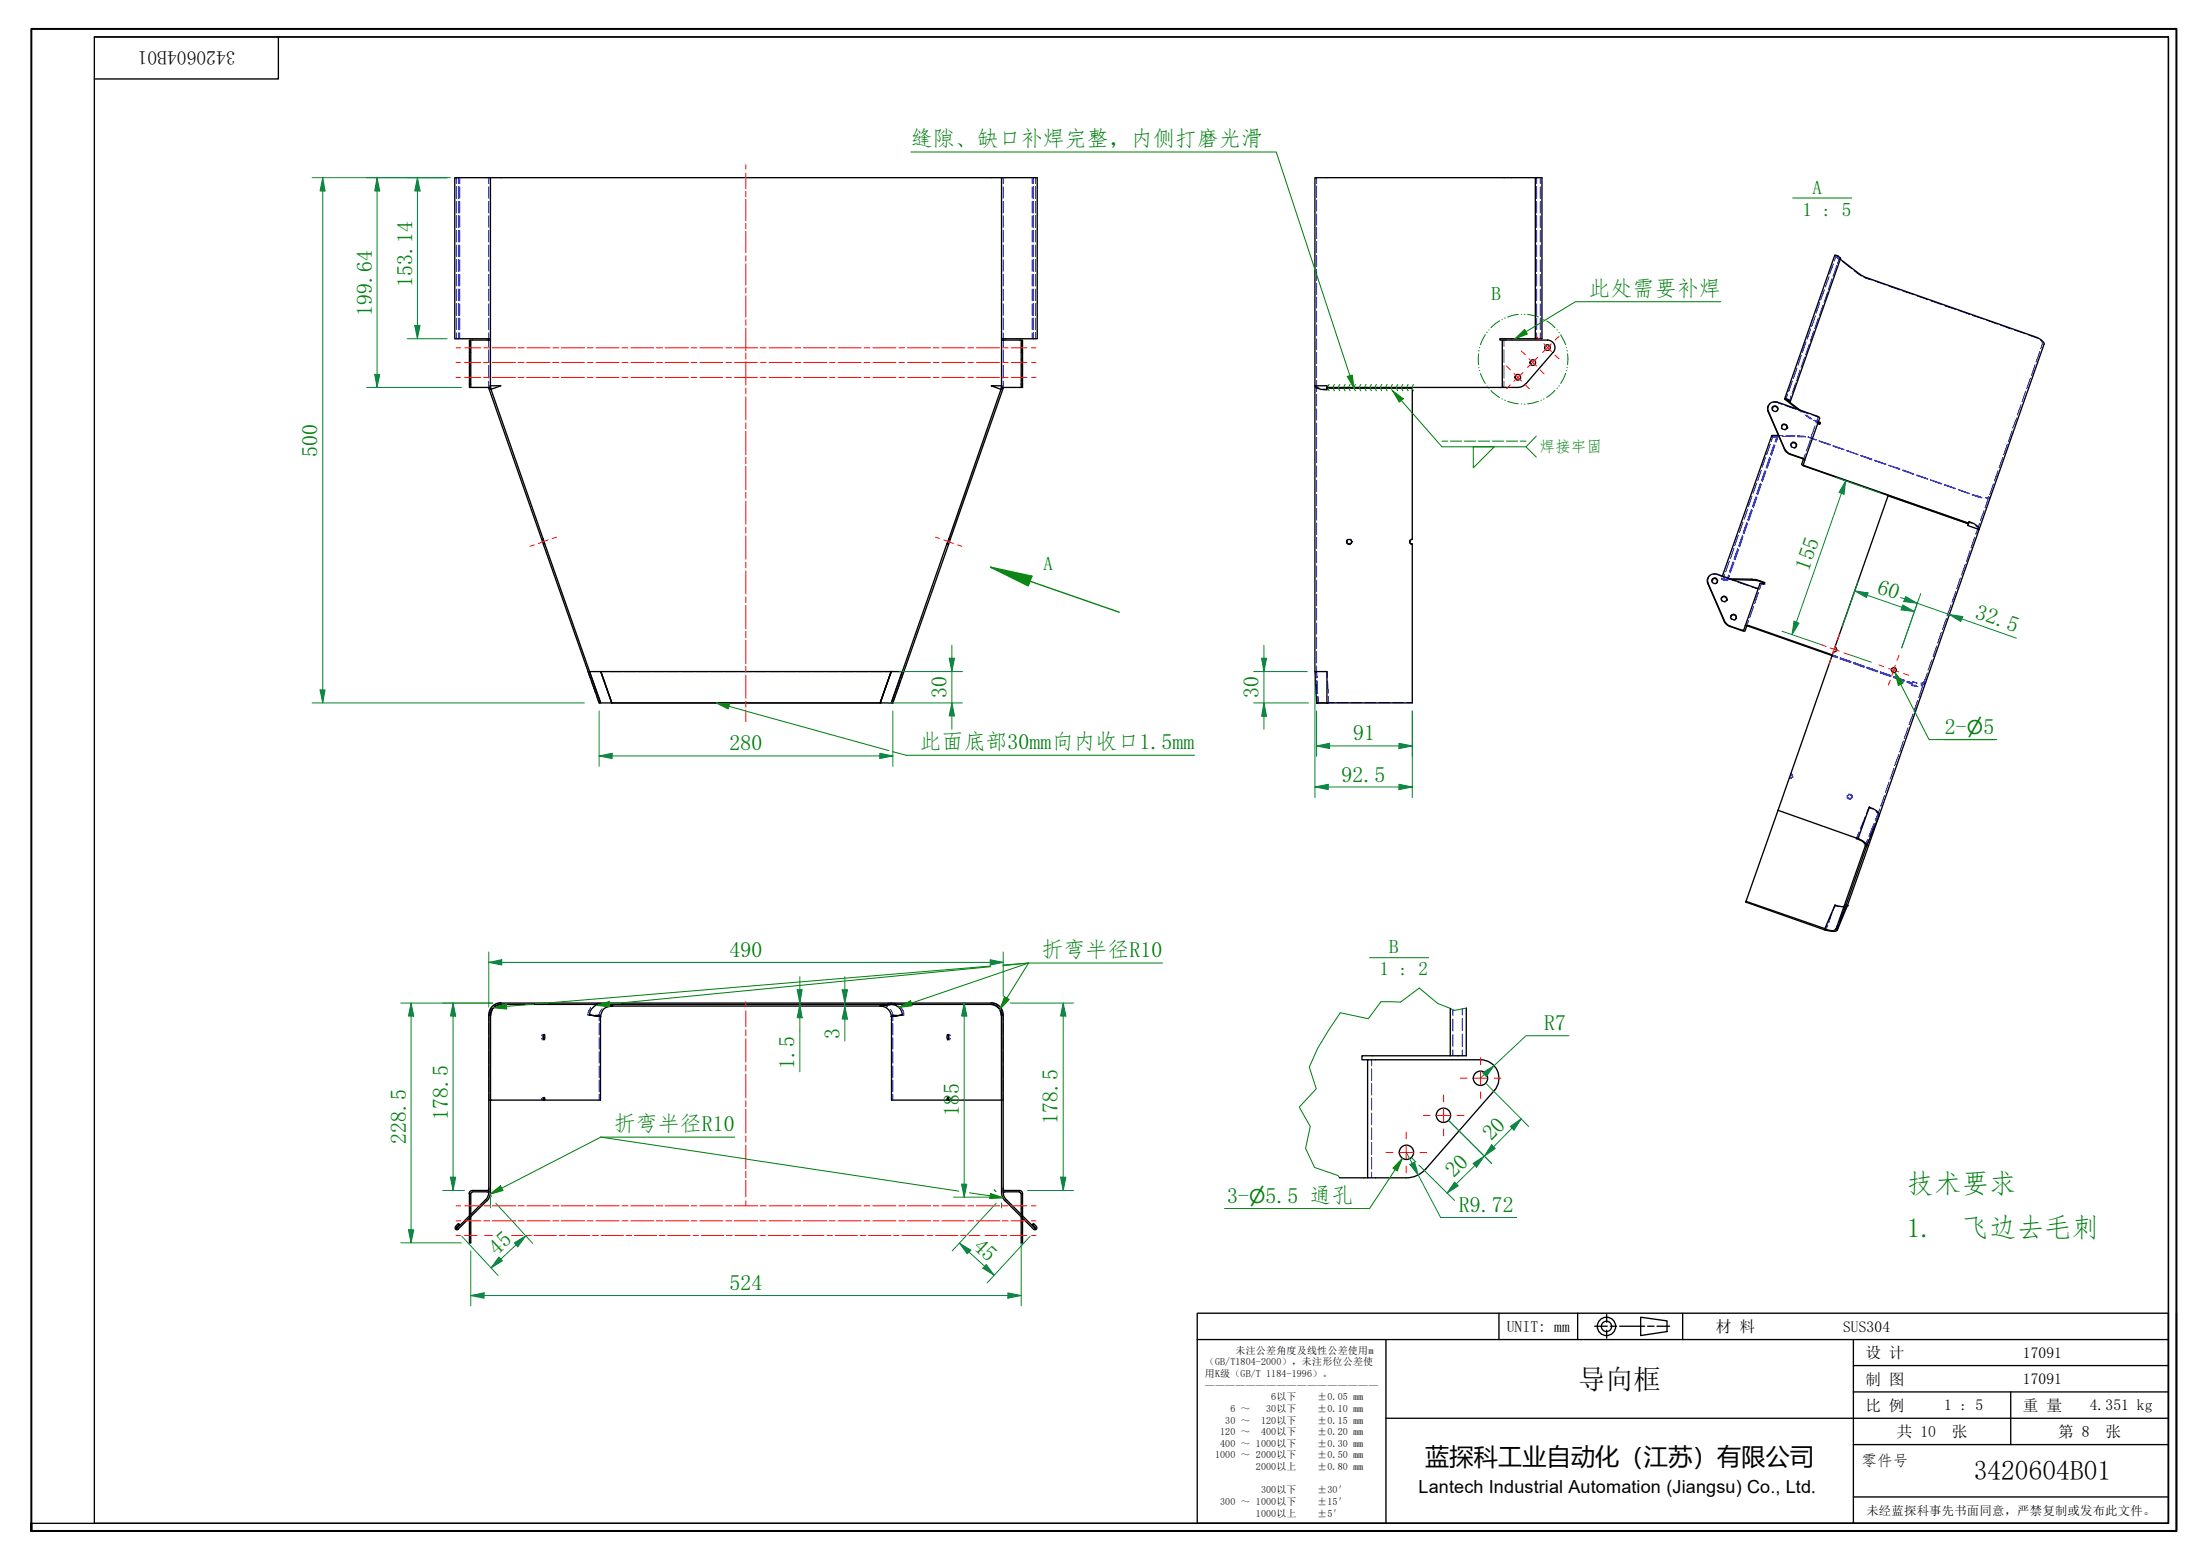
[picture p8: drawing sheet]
<svg xmlns="http://www.w3.org/2000/svg" width="420mm" height="297mm" viewBox="0 0 420 297" stroke-linecap="round" stroke-linejoin="round" font-family="sans-serif">
<defs><g id="words">
<g font-size="5.2" fill="#008000">
<text x="363.2" y="227.2">技术要求</text>
<text x="363.2" y="235.6">1.</text>
<text x="373.6" y="235.6">飞边去毛刺</text>
</g>
<g font-size="5.2">
<text x="300.6" y="264.4">导向框</text>
<text x="375.9" y="281.9">3420604B01</text>
</g>
<text font-size="4.6" x="271.5" y="279">蓝探科工业自动化（江苏）有限公司</text>
<g font-size="4.2" fill="#008000">
<text x="173.5" y="27.8">缝隙、缺口补焊完整，内侧打磨光滑</text>
<text x="78.5" y="54.7" transform="rotate(-90 78.5 54.7)">153.14</text>
<text x="302.6" y="56.3">此处需要补焊</text>
<text x="70.8" y="60.1" transform="rotate(-90 70.8 60.1)">199.64</text>
<text x="60.4" y="87" transform="rotate(-90 60.4 87)">500</text>
<text x="344.4" y="108.8" transform="rotate(-71 344.4 108.8)">155</text>
<text x="357.3" y="112.8" transform="rotate(19 357.3 112.8)">60</text>
<text x="376" y="117.6" transform="rotate(19 376 117.6)">32.5</text>
<text x="180.3" y="133" transform="rotate(-90 180.3 133)">30</text>
<text x="239.7" y="133" transform="rotate(-90 239.7 133)">30</text>
<text x="138.9" y="142.9">280</text>
<text x="175.1" y="142.7">此面底部30mm向内收口1.5mm</text>
<text x="257.7" y="141">91</text>
<text x="370.4" y="139.7">2-</text>
<text x="377.8" y="139.7">5</text>
<text x="255.5" y="148.8">92.5</text>
<text x="138.9" y="182.2">490</text>
<text x="198.4" y="182.2">折弯半径R10</text>
<text x="159.9" y="197.8" transform="rotate(-90 159.9 197.8)">3</text>
<text x="294.1" y="196.2">R7</text>
<text x="151.3" y="203.6" transform="rotate(-90 151.3 203.6)">1.5</text>
<text x="182.6" y="208.4" transform="rotate(-90 182.6 208.4)">5</text>
<text x="85.3" y="213.3" transform="rotate(-90 85.3 213.3)">178.5</text>
<text x="116.9" y="215.4">折弯半径R10</text>
<text x="182.6" y="212.6" transform="rotate(-90 182.6 212.6)">18</text>
<text x="201.4" y="214" transform="rotate(-90 201.4 214)">178.5</text>
<text x="77.3" y="217.9" transform="rotate(-90 77.3 217.9)">228.5</text>
<text x="284" y="217.3" transform="rotate(-45 284 217.3)">20</text>
<text x="276.9" y="224.4" transform="rotate(-45 276.9 224.4)">20</text>
<text x="233.7" y="229">3-</text>
<text x="241" y="229">5.5 通孔</text>
<text x="277.9" y="230.8">R9.72</text>
<text x="94.6" y="239.1" transform="rotate(-43 94.6 239.1)">45</text>
<text x="185.2" y="237.6" transform="rotate(43 185.2 237.6)">45</text>
<text x="138.9" y="245.6">524</text>
</g>
<text font-size="3.7" x="44.8" y="9.7" transform="rotate(180 44.8 9.7)">3420604B01</text>
<g font-size="3.7" fill="#008000">
<text x="343.3" y="41.1">1 : 5</text>
<text x="345.2" y="36.9">A</text>
<text x="284.1" y="57.1">B</text>
<text x="198.8" y="108.5">A</text>
<text x="262.8" y="185.7">1 : 2</text>
<text x="264.6" y="181.5">B</text>
</g>
<g font-size="3.6" fill="#008000">
<text x="374.6" y="139.7">⌀</text>
<text x="237.9" y="229">⌀</text>
</g>
<text font-size="3.4" x="270.2" y="284.2">Lantech Industrial Automation (Jiangsu) Co., Ltd.</text>
<text font-size="3" fill="#008000" x="293.2" y="86.2">焊接牢固</text>
<g font-size="3">
<text x="287" y="253.5">UNIT: mm</text>
<text x="326.8" y="253.6">材 料</text>
<text x="351" y="253.5">SUS304</text>
<text x="355.3" y="263.6">制 图</text>
<text x="355.3" y="258.6">设 计</text>
<text x="385.3" y="258.6">17091</text>
<text x="385.3" y="263.6">17091</text>
<text x="355.3" y="268.6">比 例</text>
<text x="370.3" y="268.5">1 : 5</text>
<text x="385.3" y="268.7">重 量</text>
<text x="398" y="268.4">4.351 kg</text>
<text x="361.3" y="273.6">共 10</text>
<text x="371.7" y="273.6">张</text>
<text x="392" y="273.6">第 8</text>
<text x="401" y="273.6">张</text>
<text x="354.5" y="279.1">零件号</text>
</g>
<text font-size="2.3" x="355.5" y="288.4">未经蓝探科事先书面同意，严禁复制或发布此文件。</text>
<g font-size="1.9">
<text x="235.3" y="257.7">未注公差角度及线性公差使用m</text>
<text x="229.5" y="260">（GB/T1804-2000），未注形位公差使</text>
<text x="229.5" y="262.2">用K级（GB/T 1184-1996）。</text>
<text x="229.5" y="264.4">—————————————————</text>
<text x="234.4" y="268.8">6 ～</text>
<text x="241.2" y="268.8">30以下</text>
<text x="242.1" y="266.6">6以下</text>
<text x="250.9" y="266.6">±0.05 mm</text>
<text x="250.9" y="268.8">±0.10 mm</text>
<text x="232.4" y="273.2">120 ～</text>
<text x="232.4" y="275.4">400 ～ 1000以下</text>
<text x="233.4" y="271.1">30 ～</text>
<text x="240.2" y="271.1">120以下</text>
<text x="240.2" y="273.2">400以下</text>
<text x="250.9" y="271.1">±0.15 mm</text>
<text x="250.9" y="273.2">±0.20 mm</text>
<text x="250.9" y="275.4">±0.30 mm</text>
<text x="231.5" y="277.7">1000 ～ 2000以下</text>
<text x="239.2" y="279.9">2000以上</text>
<text x="250.9" y="277.7">±0.50 mm</text>
<text x="250.9" y="279.9">±0.80 mm</text>
<text x="232.4" y="286.6">300 ～ 1000以下</text>
<text x="240.2" y="284.3">300以下</text>
<text x="250.9" y="284.3">±30′</text>
<text x="250.9" y="286.6">±15′</text>
<text x="239.2" y="288.8">1000以上</text>
<text x="250.9" y="288.8">±5′</text>
</g>
</g></defs>
<g fill="none" stroke="#00f" stroke-width=".19">
<path d="M86.9 33.8v1.2M86.9 35.5v2.3M86.9 38.3v2.3M87.3 33.8v1.2M87.3 35.5v2.3M87.3 38.3v2.3M87.6 33.8v1.2M87.6 35.5v2.3M87.6 38.3v2.3M93.1 33.8v1.2M93.1 35.5v2.3M93.1 38.3v2.3"/>
<path d="M191.1 33.8v1.2M191.1 35.5v2.3M191.1 38.3v2.3M196.6 33.8v1.2M196.6 35.5v2.3M196.6 38.3v2.3M196.8 33.8v1.2M196.8 35.5v2.3M196.8 38.3v2.3M197.2 33.8v1.2M197.2 35.5v2.3M197.2 38.3v2.3"/>
<path d="M250.8 33.8v1.1M250.8 35.4v2.2M250.8 38.1v2.1M292.7 33.8v1.2M292.7 35.5v2.3M292.7 38.3v2.3M293.4 33.8v1.2M293.4 35.5v2.3M293.4 38.3v2.3M86.9 41.1v2.2M86.9 43.9v2.2M86.9 46.7v2.2"/>
<path d="M86.9 49.5v2.2M86.9 52.2v2.3M86.9 55v2.3M86.9 57.8v2.3M87.3 41.1v2.2M87.3 43.9v2.2M87.3 46.7v2.2M87.3 49.5v2.2M87.3 52.2v2.3M87.3 55v2.3M87.3 57.8v2.3M87.6 41.1v2.2"/>
<path d="M87.6 43.9v2.2M87.6 46.7v2.2M87.6 49.5v2.2M87.6 52.2v2.3M87.6 55v2.3M87.6 57.8v2.3M93.1 41.1v2.2M93.1 43.9v2.2M93.1 46.7v2.2M93.1 49.5v2.2M93.1 52.2v2.3M93.1 55v2.3"/>
<path d="M93.1 57.8v2.3M191.1 41.1v2.2M191.1 43.9v2.2M191.1 46.7v2.2M191.1 49.5v2.2M191.1 52.2v2.3M191.1 55v2.3M191.1 57.8v2.3M196.6 41.1v2.2M196.6 43.9v2.2M196.6 46.7v2.2M196.6 49.5v2.2"/>
<path d="M196.6 52.2v2.3M196.6 55v2.3M196.6 57.8v2.3M196.8 41.1v2.2M196.8 43.9v2.2M196.8 46.7v2.2M196.8 49.5v2.2M196.8 52.2v2.3M196.8 55v2.3M196.8 57.8v2.3M197.2 41.1v2.2M197.2 43.9v2.2"/>
<path d="M197.2 46.7v2.2M197.2 49.5v2.2M197.2 52.2v2.3M197.2 55v2.3M197.2 57.8v2.3M250.8 40.8v2M250.8 43.4v2.1M250.8 46v2.1M250.8 48.6v2.2M250.8 51.3v2.1M250.8 53.9v2.2M250.8 56.6v2.1"/>
<path d="M250.8 59.2v2.1M292.7 41.1v2.2M292.7 43.9v2.2M292.7 46.7v2.2M292.7 49.5v2.2M292.7 52.2v2.3M292.7 55v2.3M292.7 57.8v2.3M293.4 41.1v2.2M293.4 43.9v2.2M293.4 46.7v2.2M293.4 49.5v2.2"/>
<path d="M293.4 52.2v2.3M293.4 55v2.3M293.4 57.8v2.3M346.6 57.6l-.7 2.1M347.2 58.1l-.7 2M347.5 55.2l-.7 1.9M348.1 55.6l-.7 2M348.4 52.7l-.7 2M348.9 53.1l-.7 2M349.2 50.2l-.7 2M349.4 48.6v.1M349.5 48.7l.9 .8"/>
<path d="M349.7 48.8l-.3 .9M349.8 48.8h.1M349.8 48.8l.2 .1M349.8 50.6l-.7 2M350.2 49l.1 .1M350.3 49.1l.2 .2M350.3 49.1l-.3 1.1M350.3 49.1h.1M350.5 49.1h.1M350.9 49.8l1.8 1.4M353.1 51.5l1.4 1.1M355 52.8l1.6 .5"/>
<path d="M357.1 53.5l2.1 .8M359.7 54.5l2.2 .7M362.4 55.4l2.2 .7M365.1 56.3l2.1 .8M367.7 57.3l2.1 .7M370.4 58.2l2.1 .7M373 59.1l2.2 .8M86.9 60.6v2.2M86.9 63.4v1.1M87.3 60.6v2.2M87.3 63.4v1.1M87.6 60.6v2.2"/>
<path d="M87.6 63.4v1.1M89.4 72.4h.1M89.4 71.3h.1M89.4 69.6h.1M89.4 68.4h.1M89.4 66.7h.1M89.4 65.6h.1M89.6 72.4h.1M89.6 71.3h.1M89.6 69.6h.1M89.6 68.4h.1M89.6 66.7h.1"/>
<path d="M89.6 65.6h.1M93.1 73.5h.1M93.1 60.6v2.2M93.1 63.4v1.1M93.1 64.8v1.2M93.1 66.6v2.4M93.1 69.6v2.4M93.1 72.6v1.2M93.1 73.7l.1 .1M93.2 73.9v.1M93.2 74.1l.1 .1M93.3 73.5h.1"/>
<path d="M93.4 74.2h.1M190.7 74.2h.1M190.8 73.5h.1M190.9 74.1v.1M191 73.5h.1M191 73.9v.1M191.1 73.7l-.1 .1M191.1 60.6v2.2M191.1 63.4v1.1M191.1 64.8v1.2M191.1 66.6v2.4M191.1 69.6v2.4"/>
<path d="M191.1 72.6v1.2M194.5 72.4h.1M194.5 71.3h.1M194.5 69.6h.1M194.5 68.4h.1M194.5 66.7h.1M194.5 65.6h.1M194.7 72.4h.1M194.7 71.3h.1M194.7 69.6h.1M194.7 68.4h.1M194.7 66.7h.1"/>
<path d="M194.7 65.6h.1M196.6 60.6v2.2M196.6 63.4v1.1M196.8 60.6v2.2M196.8 63.4v1.1M197.2 60.6v2.2M197.2 63.4v1.1M250.8 73.5l.1 .2 .4 .2M250.8 61.8v2.1M250.8 64.5v2.1M250.8 67.1v2.2M250.8 69.8v2.1"/>
<path d="M250.8 72.4v2.1M250.8 75.1v2.2M250.8 77.8v2.2M252 74.1l.7 .1M286.4 64.8v1.2M286.4 66.6v2.4M286.4 69.6v2.4M286.4 72.6v1.2M292.7 60.6v2.2M292.7 63.4v1.1M293.4 60.6v2.2M293.4 63.4v1.1"/>
<path d="M337.1 76.9l-.4 .6M337.5 77.7h.1M337.6 77.6l-.1 .4 .1 .2M337.6 77.6h.1M337.8 76.6a2.8 2.8 0 0 1 1.7 .4M338.6 78l-.1 .2-.4 .2M338.6 78v.1M340 77.2l2 .7M340.5 75l-.3 1M341.1 75.4l-.3 1M341.4 72.6l-.7 1.9M342 72.9l-.7 2"/>
<path d="M342.3 70.1l-.7 2M342.5 78l.6 .5M342.5 78.1l2 .7M342.8 78.1l.7 .4M342.8 70.5l-.6 1.9M343.1 67.6l-.6 2M343.7 68l-.7 2M343.8 79l1.1 .8M344 65.1l-.7 2M344.1 79l1 .8M344.6 65.5l-.7 2M344.9 62.6l-.7 2"/>
<path d="M345 78.9l1.1 .5M345.4 63l-.6 2M345.6 80l.5 .2M345.8 60.1l-.7 2.1M346.2 79.4l-.3 1.2M346.3 60.6l-.7 1.9M375.7 60.1l2.1 .7M378.3 60.9l2.1 .8M381 61.9l2.1 .8M383.7 62.9l2.1 .6M384.1 79.6l-.8 1.9M384.9 77l-.7 2"/>
<path d="M385.8 74.5l-.7 2M386.3 63.7l1.7 .7M386.7 72l-.7 2M387.6 69.5l-.7 2M388.5 66.9l-.7 2M388.7 64.8l.3 .5-.3 1.1M250.8 80.6v2.1M250.8 83.2v2.3M250.8 86v2.1M250.8 88.7v2.2M250.8 91.4v2.2M250.8 94.2v2.1"/>
<path d="M250.8 96.8v2.2M250.8 99.6v2.2M332 99.4l-.7 2M332.7 99.5l-.7 2M332.9 99.6l-.7 2M332.9 97l-.7 1.9M333.6 97l-.7 2M333.7 94.5l-.7 1.9M333.8 97.1l-.7 2.1M334.5 94.5l-.7 2M334.6 92l-.7 2M334.6 94.7l-.7 2"/>
<path d="M335.3 92.1l-.7 1.9M335.5 92.2l-.7 2M335.5 89.5l-.7 2M336.2 89.6l-.7 2M336.3 87l-.7 2M336.4 89.7l-.7 2M337.1 87.1l-.7 2M337.2 84.6l-.7 1.9M337.2 87.2l-.7 2M337.4 83l.2 .1M337.7 83.1h1.2M337.7 83l-.3 1.1"/>
<path d="M337.8 83.2l.4 .1M337.8 83.1h.2M337.9 84.6l-.7 2M338.1 84.8l-.7 1.9M338.2 83.1l.3 .1M338.4 83.3h.2M338.5 83.2h.1M338.5 83.2l-.4 .9M338.5 83.2l.1 .1M338.6 83.3l-.3 1M338.7 82.9l1 .1M339.3 81.1v.4l.1 .2"/>
<path d="M339.3 81.1v.1M339.5 83.1h2.3M340.1 83h1.8M340.4 81.5l-.5 .4M340.4 81.5h.1M341.1 84.6l.1 .5M342.1 84.9l-.3 .4M342.1 84.9v.1M342.3 83l1.5 .1M342.3 83.2h1.6M343.9 86.4l-.4 1.1M344.4 83.2l1.5 .5"/>
<path d="M344.4 83.3l1.5 .5M344.8 83.7l-.8 2.2M345.4 80.1l.7 .2M345.7 81.1l-.8 2.1M345.9 80.4l.2 .2M346.1 80.4h.2M346.2 80.2l.1 .1M346.3 80.6l.2 .2M346.5 83.9l2.1 .7M346.5 84l2.1 .8M346.6 80.7v.1M349.1 84.9l2.1 .7"/>
<path d="M349.1 84.8l2.1 .8M351.7 85.8l2.2 .8M351.8 85.8l2.1 .7M354.4 86.8l2.1 .8M354.5 86.7l2.1 .7M357.1 87.6l2.1 .8M357.1 87.7l2.1 .7M359.7 88.6l2.2 .7M359.7 88.6l2.1 .8M362.3 89.6l2.2 .7M362.4 89.5l2.1 .7M365 90.5l2.2 .7"/>
<path d="M365.1 90.4l2.1 .8M367.7 91.4l2.1 .8M367.7 91.4l2.1 .7M370.3 92.3l2.2 .7M370.3 92.4l2.1 .7M373 93.2l2.2 .8M373 93.3l2.1 .7M375 99.4l.7 .3M375.6 94.2l1.9 .6M375.7 94.2l1.7 .5M377 99.7l-.7 2M377.9 97.2l-.7 2"/>
<path d="M378.8 94.7l-.7 2M378.8 94.5v.2l-.7 .1M379.1 94.7l-.2 .2h-.6M379.7 92.1l-.7 2.1M380.6 89.6l-.7 2M381.4 87.1l-.7 2M382.3 84.6l-.7 2M383.2 82l-.7 2.1M250.8 102.3v2.1M250.8 105v2.2M250.8 107.7v2.2M250.8 110.5v2.1"/>
<path d="M250.8 113.1v2.3M250.8 115.9v2.2M250.8 118.6v2.2M256.5 103.1h.1M256.5 103.2h.1M256.7 102.7l-.2 .4M257.2 102.7l.2 .4M257.4 103.1h.1M257.4 103.2h.1M268.5 103.1h.1M268.5 103.2h.1M268.5 102.9v.2"/>
<path d="M269 102.6l-.3 .1M325.6 109.7l-.4 .5M326.1 110.5v.5M326.1 110.4h.1M326.1 110.5h.1M326.3 109.4a1.76 1.76 0 0 1 1.7 .4M327.1 110.9l-.4 .3M327.9 113.9v.6M327.9 113.8v.2M327.9 110.1v.2M328 109.7v.2M328.2 110.3h.1"/>
<path d="M328.2 110.5h.5M328.2 110.3h.6M328.2 110.4h.3M328.5 109.3l-.3 1M328.5 110l2 .7M328.5 110.2h-.6v.1M328.7 110.4h.2M328.9 114.3l-.4 .4M328.9 114.3h.1M328.9 110.4v.1M328.9 114.2h.1M329.1 110.2h.5"/>
<path d="M329.2 109.5l-.3 .9M329.4 109.6l-.3 .9h-.2M329.4 106.9l-.7 2M329.4 110.3h.6M329.6 117.3v.2l.2 .4M329.6 117.3h.1M329.6 117.4h.1M330.1 107l-.7 2M330.3 107.1l-.7 2M330.3 104.4l-.7 2M330.6 117.8l-.3 .3M330.7 117.7h.1"/>
<path d="M331 104.4l-.7 2.1M331 110.9l2.1 .7M331.1 101.9l-.7 2M331.2 104.6l-.7 2M331.9 102l-.7 2M332 102.2l-.7 1.9M333.1 118.2l-.4 1M333.6 111.7l1.2 .4M334 115.5l-.8 2.2M334.9 112.8l-.7 2.1M335.2 112.1h-.2M335.6 111.2l-.5 1.1"/>
<path d="M335.7 111.2h.2M335.9 111.2h.1M336 111.2h.1M370.7 117.8l-.7 2.1M371.6 115.2l-.8 2.1M372.5 112.6l-.7 2.1M373.4 110l-.7 2.1M374.3 107.4l-.7 2.1M375.2 104.8l-.7 2.1M376.1 102.3l-.7 2M376.3 100.1l.4 .6M112.1 127.9h-.1l.4 1.2"/>
<path d="M112.2 127.9h.1M112.6 129.7l.9 2.4M113.7 132.6l.4 1.2M114.4 127.9h1.1M116.1 127.9h2.2M118.9 127.9h2.1M121.6 127.9h2.2M124.4 127.9h2.2M127.1 127.9h2.2M129.9 127.9h2.2M132.7 127.9h2.2M135.4 127.9h2.3"/>
<path d="M138.2 127.9h2.2M141 127.9h2.2M143.8 127.9h2.1M146.5 127.9h2.2M149.3 127.9h2.2M152 127.9h2.2M154.8 127.9h2.2M157.5 127.9h2.3M160.3 127.9h2.3M163.1 127.9h2.2M165.9 127.9h2.2M169.7 127.8l-1 .1"/>
<path d="M170.5 132.6l-.4 1.2M171.5 129.7l-.8 2.4M171.8 127.9h.2M172.1 127.9l-.3 1.2M250.4 127.9h.2M250.6 127.9h.1M250.6 127.9h.2M250.6 127.9l.1 1.2M250.7 127.9h.1M250.7 129.7l.1 2.4M250.8 127.9v1.2M250.8 127.9v1.1"/>
<path d="M250.8 121.3v2.2M250.8 124.1v2.1M250.8 126.8v1.1M250.8 129.7l.2 2.4M250.8 132.6l.2 1.2M251 132.6v1.2M252.7 133.8h.1M252.7 127.9l.1 1.1M252.8 133.8h.1M252.9 129.7l.1 2.3M253 133.8h.1M253 132.6v1.2h1.1"/>
<path d="M254.6 133.8h2.2M257.3 133.8h2.1M260 133.8h2.1M262.6 133.8h2.1M265.2 133.8h2.1M267.9 133.8h1.1M348.9 124.8l1 .3M348.9 125l1 .3M349 124.7l1 .4-1-.3M350.5 125.3l2 .7M350.5 125.5l2 .7M352.6 126l-2.1-.7 2.1 .7"/>
<path d="M353 126.4l2 .6M353.1 126.2l2 .8M355.1 126.9l-2-.7 2 .7M355.5 127.2l2.1 .7M355.6 127.1l2 .8M357.6 127.7l-2-.7 2 .8M358.1 128.1l2 .7M358.1 128l2.1 .8M360.2 128.6l-2.1-.7 2.1 .8M360.6 129l2 .7M360.7 128.9l2 .8M362.8 129.5l-2.1-.7 2 .8"/>
<path d="M363.2 129.9l1 .4M363.3 129.7l1 .4M363.4 138.5l-.7 2.1M364.1 130.5l1.2 .2M364.2 130.4l.8 .1M364.2 130.4h.1M364.2 130.1l-1-.3 1 .4v.2M364.3 130l.1-.2 .7 .2M364.4 129.9l.8 .2M364.4 135.9l-.8 2.1M365.3 133.3l-.7 2.1M365.8 130.1l.5-.1 .2-.2-.6 .6"/>
<path d="M366 130.2l.8-.3-.3 .5-.6 .2M366.1 130.7l-.7 2.1M367.1 128.1l-.8 2.1M368 125.6l-.8 2M368.9 123l-.7 2M369.8 120.4l-.7 2.1M341.1 147.4l.3 .4M341.1 147.2l.3 .4M341.2 148.1l-.4 .1M341.3 147.9l-.4 .1M341.4 147.9h.1M341.4 147.8v.1"/>
<path d="M351.8 151.9l.5 .3 .4-.3M351.8 151.4v.1M351.8 151.6h.1M351.9 151.7l.5 .3 .3-.2M352 151.4h.4a.42 .42 0 0 1 .3 .5M352 151.2h.4a.35 .35 0 0 1 .3 .6M352.7 151.8h.1M352.7 151.9h.1M354.1 158.4l-.5 1.2M354.1 158.5l-.5 1.2M355.3 155.5l-1 2.4M356 153.8l.7 .2"/>
<path d="M356 159.9l-.5 1.2M356 153.8l-.5 1.1M356.9 156.8l-.9 2.4 .9-2.3M357 156.9l-.8 2.4M357.3 154.5a.42 .42 0 0 1 .3 .6M357.6 155.1h.2zM357.6 155.1l-.4 1.2 .4-1.2M357.8 155.2h.1M358 154l-.8 2.3M358.9 151.5l-.7 2M359.8 148.9l-.7 2M360.7 146.3l-.7 2.1"/>
<path d="M361.6 143.7l-.7 2.1M362.5 141.1l-.7 2.1M347.5 177h.1M347.6 176.8h.1M347.8 177.1h.1M347.8 177.2h.1M348 175.9l-.5 1M348.1 176.2l-.3 .9M348.9 173.8l-.6 1.9M348.9 173.7l-.7 1.8M349.5 172.3l-.4 1M349.7 176.9l.4-.9-.4 1"/>
<path d="M350.2 176.1l-.4 .9h.1M350.3 172.6l-.9-.1-.3 .9M351 173.7l-.7 1.9M351.2 173.8l-.8 1.8M351.2 172.6h.1M351.6 172.3l-.1 .2M351.6 172.3l.1 .1-.4 .9M351.6 172.3l-.4 1 .4-.9M351.6 172.3h.1M351.7 172.4h.1M351.9 172.5l-.2 .1-.6 .2M355.3 161h.1"/>
<path d="M355.3 161l.4-1.2-.4 1.2M93.1 194.9v2.1M93.1 197.6v2.2M93.3 193.3h.1M93.6 191.9l-.4 .9v.5h-.1v1.1M95.4 191l-.8 .1-.5 .3M103.2 197.2l.1-.2 .2 .2M103.2 197.7l.1 .3 .2-.3M103.3 198h.1M103.3 197h.1M103.5 198h.1M103.5 197h.1"/>
<path d="M112.5 191.9l-.4 .6-.1 .8h.7M113.4 193.3h.7M114.1 193.3h.1M114.1 193.3v1.1M114.1 194.9v2.1M114.1 197.6v2.2M114.2 193.5h.1M114.3 193.5h.1M114.4 191h-.4l-1 .4M114.4 191.1v.1v-.1l.7 .1M114.7 192.1l-.5 .8-.1 .4M115.8 191.3l.7 .1"/>
<path d="M116.5 191.2l-1.3 .4M116.5 191.4h.1M116.5 191.2h.1M116.5 191.2v.1M116.5 191.5v.1M167.6 191.2l.9 .2 .5 .3M167.6 191.2v.2M167.6 191.4v.2M168.3 191.2h-.7M169 191.1h.7a1.44 1.44 0 0 1 1.4 .3M169.6 192.2l.5 1v.3M169.7 191.2h.1"/>
<path d="M169.8 193.5h.1M170 193.5h.1M170.1 193.5h.1M170.1 194.9v2.1M170.1 197.6v2.2M170.8 193.3h-.7v1.1M171.7 191.9l.4 .9v.5h-.7M180.5 198h.1M180.5 197h.1M180.7 197.7l.1 .3 .2-.3M180.7 197.2l.1-.2 .2 .2M180.7 198h.1"/>
<path d="M180.7 197h.1M188.8 191l.7 .1 .6 .3M190.6 191.9l.3 .9v.5h.2v1.1M190.8 193.3h.1M191.1 194.9v2.1M191.1 197.6v2.2M276.7 192.3v1.1M276.7 194v2.3M276.7 197v2.3M276.7 199.9v1.1M278.5 192.1v1.2M278.5 193.9v2.4"/>
<path d="M278.5 196.9v2.3M278.5 199.9v1.1M93.1 200.3v2.1M93.1 203v2.2M93.1 205.7v2.1M93.1 208.4v1.1h.1M93.3 209.5h.1M103.2 209.2v.3M103.3 209h.1M103.4 209l.1 .2M103.5 209h.1M114.1 200.3v2.1"/>
<path d="M114.1 203v2.2M114.1 205.7v2.1M114.1 208.4v1.1M170.1 200.3v2.1M170.1 203v2.2M170.1 205.7v2.1M170.1 208.4v1.1M180.5 209h.1M180.7 209v.2M181 209.2v.3M190.8 209.5h.1M191.1 200.3v2.1"/>
<path d="M191.1 203v2.2M191.1 205.7v2.1M191.1 208.4v1.1h-.2M261.2 201.8v1.1M261.2 203.5v2.2M261.2 206.3v2.2M261.2 209.1v2.3M261.2 211.9v2.3M261.2 214.7v2.3M261.2 217.5v2.3M89.4 231.6v.1M89.4 231.8v.2"/>
<path d="M89.4 230.2h.1M89.4 229h.1M89.4 233h.1M89.4 231.9h.1M89.4 235.8h.1M89.4 234.7h.1M89.6 230.2h.1M89.6 229h.1M89.6 233h.1M89.6 231.9h.1M89.6 235.8h.1M89.6 234.7h.1"/>
<path d="M89.7 231.3v.1M89.7 231.5v.1M93.1 226.2h.1M93.2 226.7l-.1 .2M93.3 226.2h.1M93.4 226.4l-.1 .2M190.8 226.2h.1M190.8 226.4v.2M190.9 226.7l.2 .2M191 226.2h.1M194.5 231.3v.1M194.5 231.5v.1"/>
<path d="M194.5 230.2h.1M194.5 229h.1M194.5 233h.1M194.5 231.9h.1M194.5 235.8h.1M194.5 234.7h.1M194.7 230.2h.1M194.7 229h.1M194.7 233h.1M194.7 231.9h.1M194.7 235.8h.1M194.7 234.7h.1"/>
<path d="M194.8 231.6v.1M194.8 231.8v.2M261.2 220.3v2.3M261.2 223.2v1.1"/>
</g>
<g fill="none" stroke="#000" stroke-width=".25">
<path d="M86.6 33.8h6.8v30.7h-6.8zM93.4 33.8h97.4M190.8 33.8h6.7v30.7h-6.7zM292.4 33.8v30.7h1.3v-30.7h-43.3v94.1M350.5 49.3l4 3.1 .7 .4 32.2 11.3a2.41 2.41 0 0 1 1.9 1.4l-31.4 89.7M89.4 64.8h.3v9h-.3zM89.7 64.8h3.7v9h-3.7M93.1 64.5v.3M93.2 73.8v.1M93.4 73.5h2l-1.9 .7zM93.4 64.5v.3M188.8 73.5h2l-.1 .7z"/>
<path d="M190.8 64.5v9.3h3.7M190.8 64.8h3.7M191 73.8v.1M191.1 64.5v.3M194.5 64.8h.3v9h-.3zM252.7 73.8h16.3v28.9a.48 .48 0 0 0-.5 .5 .48 .48 0 0 0 .5 .5M252.7 73.9h16.3M252.7 73.8v.1M286.1 73.8h-33.4v-.3h-2.3a2 2 0 0 0 1.9 .7h.4v-.3M290.5 73.1a1.94 1.94 0 0 1-1.4 .7M292.4 64.5h-6.7v.3h.4M294.7 64.8a1.43 1.43 0 0 1 1.3 .8 1.43 1.43 0 0 1-.2 1.5"/>
<path d="M294.8 64.8h-8.7v9h3M295.8 67.1l-5.2 6M336.7 77.3v1l3.3 7.5 .7 .6 2.6 1 .2 .1-.3 .9 .1 .2 31.6 11.1M337.1 76.9l.5-.3h.9l7.6 2.6 .5 .4-2.9 8-.1-.2-2.9-1.1-.8-.9-3.1-7.1a1.17 1.17 0 0 1 .3-1.4zM337.6 77.6a.55 .55 0 0 1 .6-.2 .55 .55 0 0 1 .4 .6M339.9 75.9l9.5-27.3h.4l.8 .5-9.6 27.3M342.5 78l-2.6-2.1h.2l.5 .2 .4 .3-.8-.4 2.6 2.1M338.7 82.9h-1.3l-9.4 26.8M339.3 81.1a.55 .55 0 0 1 .7-.2 .55 .55 0 0 1 .4 .6M341.1 84.6a.55 .55 0 0 1 .7-.3 .55 .55 0 0 1 .3 .6M343.7 87.6l-.2 .9 .2 .2 31.3 10.9M346.3 80.4l.4 .1"/>
<path d="M346.3 80.3l.4 .1-.1 .3-.3-.3M374.9 99.7l.1-.4a3.3 3.3 0 0 1 1.9 1.3v.2l-2.1-.7 .1-.4-15.3-5.3-10.1 28.8a.49 .49 0 0 1 .3 .6 .49 .49 0 0 1-.6 .3M103.2 102.7l.2-.1 .4 1-.3 .1zM103.4 102.6l-10-28.8-.3 .1 10.1 28.8M103.8 103.6l10.6 30.2h-.3l-10.6-30.1M180.3 103.6l-10.5 30.2h.3M180.7 103.7l-10.6 30.1M180.7 102.6l10.1-28.8 .3 .1-10.1 28.8M180.7 102.6l-.4 1 .4 .1 .3-1M180.7 102.6l.3 .1M256.5 103.1a.48 .48 0 0 0 .5 .5 .48 .48 0 0 0 .4-.5M268.5 103.1a.44 .44 0 0 0 .5 .5v30.2h-16.3"/>
<path d="M325.2 110.1v.8l.1 .3 3.2 7.3 .4 .5 3.2 1.2 .3-.1 .3-.9h.2l16 5.6M326.1 110.5a.53 .53 0 0 1 .6-.3 .53 .53 0 0 1 .4 .6M327.9 113.9a.55 .55 0 0 1 .6-.3 .55 .55 0 0 1 .4 .7M329.6 110.2l4.7 .1 1.8 .6-.1 .3-.3-.2-.5 .1-2.8 8M329.6 117.3a.55 .55 0 0 1 .7-.2 .55 .55 0 0 1 .3 .6M330 110.3l4.2 .2 1.8 .5M332.4 119.1h.7l15.9 5.6M334.9 112h-.3l-7.6-2.7a1.31 1.31 0 0 0-1.4 .3 1.31 1.31 0 0 0-.3 1.4l3.4 7.7 .5 .4 2.8 1 .4-1M114.1 133.8h2.4M114.4 133.8l-2.1-5.9h2.1l2.1 5.9M114.4 127.9l2.1 5.9M114.4 127.9h57.4l-2.1 5.9h.4"/>
<path d="M116.5 133.8h53.2M167.6 133.8h.1M169.7 127.9l-2.1 5.9M169.7 127.9l-2.1 5.9zM250.4 127.9h2.3v5.9h-1.9zM250.9 133.8h-.1h1.9M349.2 124.1l-16.7 47.5M338.6 154.3l15.3 5.4 2.1-6a3 3 0 0 1 1.9 1.4v.1M357.9 155.2l-2.4 5.9-.2-.1M357.9 155.2l-6 17.3M332.5 171.6v.2l15.3 5.4M332.5 171.6l15.1 5.2"/>
<path d="M347.5 176.9a2.31 2.31 0 0 0 2.1 .1l.1-.1M347.8 177.2h.1M349.7 176.9h.1M349.7 176.9l.2 .1M349.7 176.9l.1 .1M351.2 172.6h-.5l-1.2-.3-2 4.7a2.88 2.88 0 0 0 2.4 .2v-.2M351.9 172.5h.1M351.9 172.5l-2 4.5M355.3 161a1.6 1.6 0 0 0-1.4-1.2l-.3-.1v-.1a3 3 0 0 1 1.9 1.4l-5.6 16M355.3 161l-5.6 15.9M93.4 193.3a2.1 2.1 0 0 1 2-2.1h93.4a2.2 2.2 0 0 1 2 2.1M93.4 193.3v33.7"/>
<path d="M95.4 191h93.4M95.4 190.9a2.32 2.32 0 0 0-2.3 2.3v33.8M95.4 191.2a2 2 0 0 0-2 2M103.5 197.1l.1-.1a.65 .65 0 0 1 0 1l-.2-.3zM103.5 197.2v.5M112.3 193.3l2.1 .2zM114.4 193.5v16h-10.9v-.3M116.5 191.6h.1M116.5 191.6a1.94 1.94 0 0 0-2.1 1.9M116.5 191.6l-2.1-.4a2.16 2.16 0 0 0-2.1 2.1M116.5 191.6h51.1M167.6 191.6a2.03 2.03 0 0 1 2.1 1.9"/>
<path d="M169.7 193.5l2.1-.2zM169.7 191.2l-2.1 .4M169.7 191.2a2.05 2.05 0 0 1 2.1 2.1M169.8 193.5v16h10.9v-.3M180.4 197.1l.1-.1a.52 .52 0 0 1 0 .9zM180.7 197.2v.5M188.8 190.9a2.32 2.32 0 0 1 2.3 2.3v33.8M188.8 191.2a2 2 0 0 1 2 2M190.8 193.3v33.7M279.3 191.9v9.1h-3.1v-9M93.4 209.5h10l.2-.5 .2 .5M93.4 209.5h.1"/>
<path d="M180.3 209.5l.2-.5 .2 .5h10.1M276.2 201h-16.8v.8h1.1M282 201.8a3.5 3.5 0 0 1 3.2 2.1 3.5 3.5 0 0 1-.6 3.7M282 201.8h-21.5v22.5h7.3M284.7 207.6l-13.2 15M86.7 233.5l.6-.5 .3 .2-.7 .5 .1 .2h.1M86.8 233.6a.35 .35 0 0 0 0 .5 .35 .35 0 0 0 .5 0M89.4 227.3v4.3M89.7 231.6v5.1h-.3v-4.7M89.9 226.7a.6 .6 0 0 0-.6 .6M89.9 227l-.2 .3v4M90 226.7h2.8"/>
<path d="M90 226.9h2.8M92.5 228.4l-5.4 5.5M93.1 227a2 2 0 0 1-.6 1.4M93.1 226.4l-.3 .3M93.1 226.9l-.3 .1M93.4 227l-.1 .7-.6 1-5.5 5.3M190.8 227l.2 1.1 .4 .6M191.1 226.9l.3 .1M191.1 226.4l.3 .3h2.8M191.1 227a2 2 0 0 0 .6 1.4M191.4 226.9h2.8M191.5 228.6l5.3 5.4"/>
<path d="M191.6 228.4l5.5 5.5M194.2 227l.2 .3M194.2 226.7a.6 .6 0 0 1 .6 .6v4.3M194.5 231.6v5.1h.3v-4.7M194.5 227.3v4M197.2 233.8v.1h-.1M197.4 233.6a.35 .35 0 0 1 0 .5 .35 .35 0 0 1-.5 0M197.4 233.5l-.6-.5-.2 .2 .6 .5M255.1 224.3h5.4M271.5 222.6a4.9 4.9 0 0 1-3.6 1.7"/>
<circle cx="289.1" cy="71.8" r=".54"/>
<circle cx="291.9" cy="69" r=".54"/>
<circle cx="294.7" cy="66.2" r=".54"/>
<circle cx="338.1" cy="77.8" r=".52"/>
<circle cx="339.9" cy="81.3" r=".54"/>
<circle cx="341.6" cy="84.7" r=".54"/>
<circle cx="257" cy="103.2" r=".48"/>
<circle cx="326.6" cy="110.6" r=".52"/>
<circle cx="328.4" cy="114" r=".54"/>
<circle cx="330.2" cy="117.5" r=".52"/>
<circle cx="360.7" cy="127.6" r=".48"/>
<circle cx="267.9" cy="219.4" r="1.37"/>
<circle cx="274.9" cy="212.4" r="1.37"/>
<circle cx="282" cy="205.3" r="1.37"/>
</g>
<path d="M341.4 37.7h11.3M260.9 182.4h11.2" fill="none" stroke="#008000" stroke-width=".19"/>
<path d="M279.3 191.9l-2.3 .5-3.2-1.3-3.5-3-3.5 2.7-3.8-.1-2.4 3.3-5.3-1.2-4.3 6.8-1.6 3.6 1.3 4.1-3.2 3.5 2.1 3.7-.9 4.2 1.7 3.6 4.4 1.5 .3 .5" fill="none" stroke="#008000" stroke-width=".19"/>
<path d="M188.7 108l7.5 2.7" fill="none" stroke="#008000" stroke-width=".25"/>
<path d="M188.7 108l7.8 1.7-.7 1.9z" fill="#008000"/>
<path d="M188.7 108l7.8 1.7-.7 1.9zM196.2 110.7l17 5.9" fill="none" stroke="#008000" stroke-width=".25"/>
<g fill="none" stroke="#008000" stroke-width=".19">
<path d="M289.2 59.9l-2.1 .5M289.8 59.9h.1M290.3 59.9h.1M291 59.9l2 .5M281.6 67.4v2.1M281.7 66.7v.2M281.7 70h.1M281.8 66.2h.1M281.8 70.5v.1M282 71.1l.9 1.9M282.9 63.7l-.9 1.9M283.2 63.2v.2"/>
<path d="M283.2 73.5h.1M283.6 62.8v.1M283.6 73.9v.1M284 74.3l1.6 1.4M285.6 61.1l-1.6 1.3M286.1 60.8h.1M286.1 75.9v.1M286.6 60.6h.1M286.6 76.2h.1M287.1 76.4l2.1 .5M289.8 76.9h.1M290.3 76.9h.1"/>
<path d="M293 76.4l-2 .5M293.5 60.6h.1M293.6 76.2h-.1M294 60.8h.1M294.1 75.9l-.1 .1M294.6 61.1l1.6 1.3M296.2 74.3l-1.6 1.4M296.5 62.8l.1 .1M296.6 73.9l-.1 .1M296.9 63.3l.1 .1M297 73.5h-.1M297.2 63.7l1 1.9"/>
<path d="M298.2 71.1l-1 1.9M298.3 66.2h.1M298.3 70.5v.1M298.4 66.7l.1 .2M298.5 70h-.1M298.6 67.4v2.1"/>
</g>
<g fill="none" stroke="#008000" stroke-width=".19">
<path d="M253.2 73.2a.92 .92 0 0 0 0 1.2M254.2 73.2a.92 .92 0 0 0 0 1.2M255.2 73.2a.92 .92 0 0 0 0 1.2M256.2 73.2a.92 .92 0 0 0 0 1.2M257.2 73.2a.92 .92 0 0 0 0 1.2M258.2 73.2a.92 .92 0 0 0 0 1.2M259.2 73.2a.92 .92 0 0 0 0 1.2M260.2 73.2a.92 .92 0 0 0 0 1.2M261.2 73.2a.92 .92 0 0 0 0 1.2M262.2 73.2a.92 .92 0 0 0 0 1.2M263.2 73.2a.92 .92 0 0 0 0 1.2M264.2 73.2a.92 .92 0 0 0 0 1.2"/>
<path d="M265.2 73.2a.92 .92 0 0 0 0 1.2M266.2 73.2a.92 .92 0 0 0 0 1.2M267.2 73.2a.92 .92 0 0 0 0 1.2M268.2 73.2a.92 .92 0 0 0 0 1.2M269.2 73.2a.92 .92 0 0 0 0 1.2"/>
</g>
<path d="M6 291.5v-1.4v1.4M6 290.1v-284.6h408.5v286h-408.5" fill="none" stroke="#000" stroke-width=".38"/>
<path d="M18 7h395v283.1h-395zM18 7h395M53 7v8h-35M413 7v283.1h-407" fill="none" stroke="#000" stroke-width=".25"/>
<g fill="none" stroke="#000" stroke-width=".25">
<path d="M228 250h185v40.1h-185zM228 255.1h185M264 255.1v35M285.5 250v5.1M300.5 250v5.1M303.7 252.5h2.4M306 250.3v1.5M306 253.3v1.5M306.7 252.5h1.2M308.5 252.5h4.7M312.5 250.8l5 .7v2l-5 .8zM313.8 252.5h1.2"/>
<path d="M315.6 252.5h2.4M320.5 250v5.1M353 255.1v35M414.5 250v41.5h-186.5M264 270.1h149M353 275.1h60M353 265h60M353 260h60M383 265v10.1M353 285h60"/>
<circle cx="306" cy="252.6" r="1.75"/>
<circle cx="306" cy="252.6" r=".98"/>
</g>
<path d="M79.5 33.8v2.6" fill="none" stroke="#00803f" stroke-width=".19"/>
<path d="M79.5 33.8l.5 2.6h-1z" fill="#00803f"/>
<path d="M79.5 33.8l.5 2.6h-1zM79.5 62v2.5" fill="none" stroke="#00803f" stroke-width=".19"/>
<path d="M79 62h1l-.5 2.5z" fill="#00803f"/>
<path d="M77.5 33.8h7.7M79.5 36.4v25.6M71.8 71.3v2.5M77.5 64.5h7.7M79 62h1l-.5 2.5z" fill="none" stroke="#00803f" stroke-width=".19"/>
<path d="M71.4 71.3h.9l-.5 2.5z" fill="#00803f"/>
<path d="M71.8 33.8v2.6M71.4 71.3h.9l-.5 2.5z" fill="none" stroke="#00803f" stroke-width=".19"/>
<path d="M71.8 33.8l.5 2.6h-.9z" fill="#00803f"/>
<path d="M69.8 33.8h15.4M71.8 33.8l.5 2.6h-.9zM71.8 36.4v34.9M69.8 73.8h18.1M93.1 183.2h2.5" fill="none" stroke="#00803f" stroke-width=".19"/>
<path d="M93.1 183.2l2.5-.5v1.1z" fill="#00803f"/>
<path d="M93.1 183.2l2.5-.5v1.1zM188.6 183.2h2.5" fill="none" stroke="#00803f" stroke-width=".19"/>
<path d="M188.6 182.7l2.5 .5-2.5 .6z" fill="#00803f"/>
<path d="M167.6 143.9h2.5M93.1 181.3v10.5M95.6 183.2h93M188.6 182.7l2.5 .5-2.5 .6zM191.1 181.3v8.4" fill="none" stroke="#00803f" stroke-width=".19"/>
<path d="M167.6 143.4l2.5 .5-2.5 .5z" fill="#00803f"/>
<path d="M114.1 143.9h2.5M167.6 143.4l2.5 .5-2.5 .5z" fill="none" stroke="#00803f" stroke-width=".19"/>
<path d="M114.1 143.9l2.5-.5v1z" fill="#00803f"/>
<path d="M61.5 131.4v2.4M114.1 135.4v10.5M170.1 135.4v10.5M114.1 143.9l2.5-.5v1zM116.6 143.9h51" fill="none" stroke="#00803f" stroke-width=".19"/>
<path d="M61 131.4h.9l-.4 2.4z" fill="#00803f"/>
<path d="M61.5 33.8v2.6M61 131.4h.9l-.4 2.4z" fill="none" stroke="#00803f" stroke-width=".19"/>
<path d="M61.5 33.8l.4 2.6h-.9z" fill="#00803f"/>
<path d="M59.4 33.8h26.4M61.5 33.8l.4 2.6h-.9zM61.5 36.4v95M59.4 133.8h51.9M250.4 149.8h2.6" fill="none" stroke="#00803f" stroke-width=".19"/>
<path d="M250.4 149.8l2.6-.5v1.1z" fill="#00803f"/>
<path d="M250.4 149.8l2.6-.5v1.1zM266.4 149.8h2.6" fill="none" stroke="#00803f" stroke-width=".19"/>
<path d="M266.4 149.3l2.6 .5-2.6 .6z" fill="#00803f"/>
<path d="M250.4 129.3v22.6M269 135.4v16.5M253 149.8h13.4M266.4 149.3l2.6 .5-2.6 .6zM89.7 246.7h2.5" fill="none" stroke="#00803f" stroke-width=".19"/>
<g fill="none" stroke="#f00" stroke-width=".19">
<path d="M142 31.4v.8M142 33v2.9M142 36.4v1.1M142 38v4M142 42.5v1M142 44.1v4M142 48.7v1M142 50.2v4.1M142 54.8v1M142 56.3v4.1M86.9 71.9h.8M86.9 69h.8"/>
<path d="M86.9 66.2h.8M88.5 71.9h3.1M88.5 69h3.1M88.5 66.2h3.1M92.1 71.9h1.1M92.1 69h1.1M92.1 66.2h1.1M93.8 71.9h4.4M93.8 69h4.4M93.8 66.2h4.4M98.7 71.9h1.1M98.7 69h1.1"/>
<path d="M98.7 66.2h1.1M100.3 71.9h4.5M100.3 69h4.5M100.3 66.2h4.5M105.3 71.9h1.1M105.3 69h1.1M105.3 66.2h1.1M106.9 71.9h4.4M106.9 69h4.4M106.9 66.2h4.4M111.9 71.9h1.1M111.9 69h1.1"/>
<path d="M111.9 66.2h1.1M113.5 71.9h4.4M113.5 69h4.4M113.5 66.2h4.4M118.5 71.9h1.1M118.5 69h1.1M118.5 66.2h1.1M120.1 71.9h4.4M120.1 69h4.4M120.1 66.2h4.4M125 71.9h1.2M125 69h1.2"/>
<path d="M125 66.2h1.2M126.7 71.9h4.4M126.7 69h4.4M126.7 66.2h4.4M131.6 71.9h1.1M131.6 69h1.1M131.6 66.2h1.1M133.3 71.9h4.4M133.3 69h4.4M133.3 66.2h4.4M138.2 71.9h1.1M138.2 69h1.1"/>
<path d="M138.2 66.2h1.1M139.9 71.9h4.4M139.9 69h4.4M139.9 66.2h4.4M142 60.9v1.1M142 62.5v4.2M142 67.2v1.2M142 68.9v4.4M142 73.9v1.1M142 75.6v4.3M144.8 71.9h1.1M144.8 69h1.1"/>
<path d="M144.8 66.2h1.1M146.5 71.9h4.4M146.5 69h4.4M146.5 66.2h4.4M151.4 71.9h1.1M151.4 69h1.1M151.4 66.2h1.1M153 71.9h4.5M153 69h4.5M153 66.2h4.5M158 71.9h1.1M158 69h1.1"/>
<path d="M158 66.2h1.1M159.6 71.9h4.4M159.6 69h4.4M159.6 66.2h4.4M164.6 71.9h1.1M164.6 69h1.1M164.6 66.2h1.1M166.2 71.9h4.4M166.2 69h4.4M166.2 66.2h4.4M171.2 71.9h1.1M171.2 69h1.1"/>
<path d="M171.2 66.2h1.1M172.8 71.9h4.4M172.8 69h4.4M172.8 66.2h4.4M177.7 71.9h1.2M177.7 69h1.2M177.7 66.2h1.2M179.4 71.9h4.4M179.4 69h4.4M179.4 66.2h4.4M184.3 71.9h1.1M184.3 69h1.1"/>
<path d="M184.3 66.2h1.1M186 71.9h4.4M186 69h4.4M186 66.2h4.4M190.9 71.9h1.1M190.9 69h1.1M190.9 66.2h1.1M192.6 71.9h3M192.6 69h3M192.6 66.2h3M196.5 71.9h.8M196.5 69h.8"/>
<path d="M196.5 66.2h.8M287.7 73.3l-.7 .7M290.1 70.9l-1.7 1.7M292.9 68.1l-1.9 1.9M295.5 65.5l-1.7 1.6M296.9 64.1l-.7 .7M142 80.5v1.1M142 82.2v4.4M142 87.1v1.2M142 88.8v4.4M142 93.8v1.1M142 95.4v4.4"/>
<path d="M101.8 103.7l-.8 .3M103.4 103.2l-.8 .3M104.4 102.8l-.9 .3M106 102.3l-.8 .2M142 100.4v1.1M142 102v4.5M142 107v1.1M142 108.7v4.4M142 113.7v1M142 115.3v4.4M178.2 102.3l.7 .2M179.8 102.8l.8 .3"/>
<path d="M180.7 103.2l.9 .3M182.4 103.7l.8 .3M142 120.3v1.1M142 121.9v4.5M142 126.9v1.1M142 128.6v4.4M142 133.5v1.2M142 135.2v2.2M142 190.7v.9M142 192.5v3M142 196.1v1.1M142 197.8v4.4"/>
<path d="M142 202.8v1.1M142 204.5v4.5M142 209.6v1.1M142 211.3v4.5M142 216.3v1.2M142 218v4.5M86.9 229.6h.8M86.9 232.5h.8M86.9 235.3h.8M88.5 229.6h3.1M88.5 232.5h3.1M88.5 235.3h2.4"/>
<path d="M92.1 229.6h1.1M92.1 232.5h1.1M92.3 235.3h1.5M93.8 229.6h4.4M93.8 232.5h4.4M97.5 235.3h2.1M98.7 229.6h1.1M98.7 232.5h1.1M100.1 235.3h1.1M100.3 229.6h4.5M100.3 232.5h4.5M101.7 235.3h4.3"/>
<path d="M105.3 229.6h1.1M105.3 232.5h1.1M106.6 235.3h1M106.9 229.6h4.4M106.9 232.5h4.4M108.1 235.3h4.2M111.9 229.6h1.1M111.9 232.5h1.1M112.9 235.3h1.1M113.5 229.6h4.4M113.5 232.5h4.4M114.5 235.3h4.2"/>
<path d="M118.5 229.6h1.1M118.5 232.5h1.1M119.3 235.3h1M120.1 229.6h4.4M120.1 232.5h4.4M120.8 235.3h4.3M125 229.6h1.2M125 232.5h1.2M125.6 235.3h1.1M126.7 229.6h4.4M126.7 232.5h4.4M127.2 235.3h4.2"/>
<path d="M131.6 229.6h1.1M131.6 232.5h1.1M132 235.3h1M133.3 229.6h4.4M133.3 232.5h4.4M133.6 235.3h4.3M138.2 229.6h1.1M138.2 232.5h1.1M138.4 235.3h1M139.9 229.6h4.4M139.9 232.5h4.4M140 235.3h4.2"/>
<path d="M142 223.1v1.1M142 224.8v3M142 228.6v.9M144.7 235.3h1.1M144.8 229.6h1.1M144.8 232.5h1.1M146.3 235.3h4.3M146.5 229.6h4.4M146.5 232.5h4.4M151.1 235.3h1M151.4 229.6h1.1M151.4 232.5h1.1"/>
<path d="M152.7 235.3h4.2M153 229.6h4.5M153 232.5h4.5M157.5 235.3h1.1M158 229.6h1.1M158 232.5h1.1M159.1 235.3h4.2M159.6 229.6h4.4M159.6 232.5h4.4M163.8 235.3h1.1M164.6 229.6h1.1M164.6 232.5h1.1"/>
<path d="M165.4 235.3h4.3M166.2 229.6h4.4M166.2 232.5h4.4M170.2 235.3h1.1M171.2 229.6h1.1M171.2 232.5h1.1M171.8 235.3h4.2M172.8 229.6h4.4M172.8 232.5h4.4M176.6 235.3h1M177.7 229.6h1.2M177.7 232.5h1.2"/>
<path d="M178.2 235.3h4.2M179.4 229.6h4.4M179.4 232.5h4.4M182.9 235.3h1.1M184.3 229.6h1.1M184.3 232.5h1.1M184.5 235.3h2.1M186 229.6h4.4M186 232.5h4.4M187.6 235.3h2.4M190.6 235.3h1.2M190.9 229.6h1.1"/>
<path d="M190.9 232.5h1.1M192.4 235.3h3.2M192.6 229.6h3M192.6 232.5h3M196.5 229.6h.8M196.5 232.5h.8M196.5 235.3h.8"/>
</g>
<path d="M287 69.7l.7 .7M288.4 71.1l1.4 1.5M289.8 66.9l.7 .6M290.5 73.3l.8 .7M291.2 68.3l1.5 1.4M292.6 64.1l.7 .7M293.4 70.5l.7 .7M294.1 65.5l1.4 1.4M296.2 67.6l.7 .7" fill="none" stroke="#f00" stroke-width=".19"/>
<path d="M89.7 246.7l2.5-.5v1z" fill="#00803f"/>
<path d="M89.7 246.7l2.5-.5v1zM192 246.7h2.5" fill="none" stroke="#00803f" stroke-width=".19"/>
<path d="M192 246.2l2.5 .5-2.5 .5z" fill="#00803f"/>
<path d="M202.5 191v2.5M89.7 238.2v10.5M194.5 236.8v11.9M92.2 246.7h99.8M192 246.2l2.5 .5-2.5 .5z" fill="none" stroke="#00803f" stroke-width=".19"/>
<path d="M202.5 191l.5 2.5h-1z" fill="#00803f"/>
<path d="M202.5 191l.5 2.5h-1zM202.5 224.1v2.6" fill="none" stroke="#00803f" stroke-width=".19"/>
<path d="M202 224.1h1l-.5 2.6z" fill="#00803f"/>
<path d="M86.3 191v2.5M192.4 191h12.1M202.5 193.5v30.6M195.7 226.7h8.8M202 224.1h1l-.5 2.6z" fill="none" stroke="#00803f" stroke-width=".19"/>
<path d="M86.3 191l.5 2.5h-1z" fill="#00803f"/>
<path d="M86.3 191l.5 2.5h-1zM86.3 224.1v2.6" fill="none" stroke="#00803f" stroke-width=".19"/>
<path d="M85.8 224.1h1l-.5 2.6z" fill="#00803f"/>
<path d="M78.3 191v2.5M84.3 191h9.6M86.3 193.5v30.6M84.3 226.7h4.2M85.8 224.1h1l-.5 2.6z" fill="none" stroke="#00803f" stroke-width=".19"/>
<path d="M78.3 191l.5 2.5h-1z" fill="#00803f"/>
<path d="M78.3 191l.5 2.5h-1zM78.3 234.2v2.5" fill="none" stroke="#00803f" stroke-width=".19"/>
<path d="M77.8 234.2h1l-.5 2.5z" fill="#00803f"/>
<path d="M76.3 191h17.6M78.3 193.5v40.7M183.6 191v2.5M76.3 236.7h11.6M77.8 234.2h1l-.5 2.5z" fill="none" stroke="#00803f" stroke-width=".19"/>
<path d="M183.6 191l.5 2.5h-1z" fill="#00803f"/>
<path d="M183.6 191l.5 2.5h-1zM183.6 225.5v2.5" fill="none" stroke="#00803f" stroke-width=".19"/>
<path d="M183.1 225.5h1l-.5 2.5z" fill="#00803f"/>
<path d="M183.6 193.5v32M181.6 228h7.1M183.1 225.5h1l-.5 2.5zM189.4 226.6l.3 .3M190.8 229.1v.4M190.8 229.7v.3M187.5 241.1l1.9 1.7" fill="none" stroke="#00803f" stroke-width=".19"/>
<path d="M187.8 240.8l1.6 2-2.2-1.3z" fill="#00803f"/>
<path d="M182.8 236.7l1.8 1.7M187.8 240.8l1.6 2-2.2-1.3z" fill="none" stroke="#00803f" stroke-width=".19"/>
<path d="M182.8 236.7l2.1 1.3-.7 .7z" fill="#00803f"/>
<path d="M95.4 239.8l-1.9 1.6M182.8 236.7l2.1 1.3-.7 .7zM184 235.4l-2.6 2.8M184.6 238.4l2.9 2.7M186.6 232.5l-2.5 2.7M189.2 229.7l-2.4 2.6M189.4 226.6l.3 .3M189.7 229.1l-.3 .4M190.8 229.1v.4M190.8 229.7v.3M196.2 235.4l-8.2 8.9" fill="none" stroke="#00803f" stroke-width=".19"/>
<path d="M95 239.4l.7 .7-2.2 1.3z" fill="#00803f"/>
<path d="M95 239.4l.7 .7-2.2 1.3zM100.1 235.3l-1.8 1.7" fill="none" stroke="#00803f" stroke-width=".19"/>
<path d="M98 236.7l2.1-1.4-1.5 2.1z" fill="#00803f"/>
<path d="M351.5 91.6l-.8 2.4M87.9 235.4l7 7.5M93.4 229.7v.3M93.7 227.7l-.3 .3v1.5M94.4 229.1l.4 .4M95 229.7l2.4 2.6M97.6 232.5l2.4 2.7M98 236.7l2.1-1.4-1.5 2.1zM98.3 237l-2.9 2.8M100.2 235.4l1.3 1.4" fill="none" stroke="#00803f" stroke-width=".19"/>
<g fill="none" stroke="#f00" stroke-width=".19">
<path d="M347 122.8l.8 .3M348.6 123.4l.8 .2M348.7 125.5l-.3 1M349.4 123.6l-.3 1M349.4 123.6l.9 .4M349.7 122.7l-.3 .9M350.3 120.8l-.3 1M351.2 124.3l1 .3M357.9 126.6l.9 .3M359.7 127.3l1.9 .6M360 129.5l-.3 .9M361 126.7l-.6 1.9"/>
<path d="M361.7 124.8l-.4 .9M362.6 128.3l.9 .3"/>
</g>
<path d="M351.5 91.6l-.3 2.5-.9-.3z" fill="#00803f"/>
<path d="M351.5 91.6l-.3 2.5-.9-.3zM342.1 118.5l-.8 2.3" fill="none" stroke="#00803f" stroke-width=".19"/>
<path d="M341.7 118.3l.9 .4-1.3 2.1z" fill="#00803f"/>
<path d="M349.7 90.9l8.5 3M350.7 94l-8.6 24.5M341.7 118.3l.9 .4-1.3 2.1zM371.3 117l2.3 .8M339.4 120.2l7.6 2.6M352.2 124.6l4.2 1.5" fill="none" stroke="#00803f" stroke-width=".19"/>
<path d="M371.3 117l2.5 .4-.4 .9z" fill="#00803f"/>
<path d="M362.8 114l2.3 .9M371.3 117l2.5 .4-.4 .9z" fill="none" stroke="#00803f" stroke-width=".19"/>
<path d="M363 113.6l2.1 1.3-2.5-.4z" fill="#00803f"/>
<path d="M361.9 113.8l.9 .2M362.2 115.6l2.4 .8M363 113.6l2.1 1.3-2.5-.4zM365.1 114.9l6.2 2.1M365.8 113l-3.6 10.4M373.6 117.8l10.4 3.7" fill="none" stroke="#00803f" stroke-width=".19"/>
<path d="M362.4 115.2l2.2 1.2-2.5-.3z" fill="#00803f"/>
<path d="M353.3 112.5l2.3 .8M362.4 115.2l2.2 1.2-2.5-.3z" fill="none" stroke="#00803f" stroke-width=".19"/>
<path d="M353.3 112.5l2.5 .4-.3 .9z" fill="#00803f"/>
<path d="M353.3 112.5l2.5 .4-.3 .9zM353.9 110.6l-3.1 8.8M355.6 113.3l6.6 2.3M365.3 114.6l-3.1 8.8" fill="none" stroke="#00803f" stroke-width=".19"/>
<path d="M360.9 128.1l1.1 2.2M370.4 140.8h9.5" fill="none" stroke="#008000" stroke-width=".19"/>
<path d="M360.9 128.1l1.6 1.9-.9 .5z" fill="#008000"/>
<path d="M360.9 128.1l1.6 1.9-.9 .5zM362 130.3l5.4 10.5h12.9" fill="none" stroke="#008000" stroke-width=".19"/>
<g fill="none" stroke="#f00" stroke-width=".19">
<path d="M264 219.4h1.3M266.6 219.4h2.6M267.8 215.6v1.2M267.8 218.2v2.5M270.4 219.4h1.3M271.1 212.4h1.3M273.6 212.4h2.6M275 208.5v1.3M275 211.1v2.6M275 214.9v1.4M277.5 212.4h1.3M278.1 205.3h1.3"/>
<path d="M280.7 205.3h2.6M282 201.4v1.3M282 204v2.6M282 207.9v1.3M284.6 205.3h1.3M267.8 222v1.3"/>
</g>
<path d="M289.8 213l-1.8 1.8" fill="none" stroke="#00803f" stroke-width=".19"/>
<path d="M287.7 214.5l2.1-1.5-1.4 2.2z" fill="#00803f"/>
<path d="M284.5 218.4l-1.8 1.7M287.7 214.5l2.1-1.5-1.4 2.2z" fill="none" stroke="#00803f" stroke-width=".19"/>
<path d="M284.1 218l.7 .7-2.1 1.4z" fill="#00803f"/>
<path d="M276 213.4l8.1 8.1M283.1 206.4l8 8.1M284.1 218l.7 .7-2.1 1.4zM288 214.8l-3.5 3.6M282.7 220.1l-1.8 1.8" fill="none" stroke="#00803f" stroke-width=".19"/>
<path d="M280.5 221.5l2.2-1.4-1.5 2.1z" fill="#00803f"/>
<path d="M277.4 225.4l-1.8 1.8M280.5 221.5l2.2-1.4-1.5 2.1z" fill="none" stroke="#00803f" stroke-width=".19"/>
<path d="M277.1 225.1l.6 .7-2.1 1.4z" fill="#00803f"/>
<path d="M276 213.4l8.1 8.1M268.9 220.5l.8 .8M269 221.5l1.1 2.3M270.3 221.9l6.8 6.7M277.1 225.1l.6 .7-2.1 1.4zM280.9 221.9l-3.5 3.5" fill="none" stroke="#00803f" stroke-width=".19"/>
<path d="M268.5 221.7l.9-.4 .7 2.5z" fill="#00803f"/>
<path d="M267.8 219.4l1.2 2.1M284.5 202.9l-1.8 1.7M268.5 221.7l.9-.4 .7 2.5zM270.1 223.8l4.3 8h14.5" fill="none" stroke="#00803f" stroke-width=".19"/>
<path d="M282.4 204.3l2.1-1.4-1.4 2.1z" fill="#00803f"/>
<path d="M298.8 197.2h-8.2l-6.1 5.7M282.4 204.3l2.1-1.4-1.4 2.1zM282.7 204.6l-.7 .7" fill="none" stroke="#00803f" stroke-width=".19"/>
<path d="M233.7 230.1h24.1M267.1 220.6l-1.4 2.1" fill="none" stroke="#008000" stroke-width=".19"/>
<path d="M267.1 220.6l-1 2.3-.8-.5z" fill="#008000"/>
<path d="M265.7 222.7l-4.8 7.4h-27.7M267.1 220.6l-1 2.3-.8-.5z" fill="none" stroke="#008000" stroke-width=".19"/>
<path d="M152.3 191.2v2.6" fill="none" stroke="#00803f" stroke-width=".19"/>
<path d="M152.3 191.2l.5 2.6h-1z" fill="#00803f"/>
<path d="M152.3 191.2l.5 2.6h-1zM152.3 188.5v2.5" fill="none" stroke="#00803f" stroke-width=".19"/>
<path d="M151.8 188.5h1l-.5 2.5z" fill="#00803f"/>
<path d="M151.8 188.5h1l-.5 2.5zM152.3 186v2.5M152.3 191v.2M152.3 193.8v10.3" fill="none" stroke="#00803f" stroke-width=".19"/>
<path d="M290.6 63.2l-2.1 1.3" fill="none" stroke="#008000" stroke-width=".19"/>
<path d="M288.5 64.5l1.9-1.8 .5 .9z" fill="#008000"/>
<path d="M327.7 57.5h-27.7l-9.4 5.7M257.1 71.6l.8 2.3M288.5 64.5l1.9-1.8 .5 .9z" fill="none" stroke="#008000" stroke-width=".19"/>
<path d="M256.6 71.7l1-.3 .3 2.5z" fill="#008000"/>
<path d="M173.5 28.9h69.6l14 42.7M256.6 71.7l1-.3 .3 2.5zM265.2 74.4l1.7 1.8" fill="none" stroke="#008000" stroke-width=".19"/>
<path d="M265.2 74.4l2.1 1.5-.8 .7z" fill="#008000"/>
<path d="M265.2 74.4l2.1 1.5-.8 .7zM266.9 76.2l7.7 8.9h16M274.6 84h1.1M276.2 84h2.2M278.9 84h2.2M280.6 85.1h4l-4 4zM281.6 84h2.1M284.2 84h2.2M286.9 84h2.2M289.6 84h1M292.6 83l-2 2.1 2 1.9M191.8 190l-1.4 2.2" fill="none" stroke="#008000" stroke-width=".19"/>
<path d="M191.3 189.8l.9 .5-1.8 1.9z" fill="#008000"/>
<path d="M173.6 191l-2.4 .8M191.3 189.8l.9 .5-1.8 1.9zM195.9 183.4l-4.1 6.6" fill="none" stroke="#008000" stroke-width=".19"/>
<path d="M171.2 191.8l2.2-1.3 .3 1z" fill="#008000"/>
<path d="M116.1 191.2l-2.5 .2M171.2 191.8l2.2-1.3 .3 1zM195.9 183.4l-22.3 7.6" fill="none" stroke="#008000" stroke-width=".19"/>
<path d="M113.6 191.4l2.5-.7v1z" fill="#008000"/>
<path d="M96.5 191.6l-2.5 .3M113.6 191.4l2.5-.7v1z" fill="none" stroke="#008000" stroke-width=".19"/>
<path d="M94 191.9l2.4-.8 .1 1z" fill="#008000"/>
<path d="M94 191.9l2.4-.8 .1 1zM188.7 184.1l-72.6 7.1M188.7 183.9l-92.2 7.7M195.9 183.4h25.5M195.9 183.4l-4.9 .5M195.9 183.4l-4.9 .4M95.6 226.2l-2.3 1.2" fill="none" stroke="#008000" stroke-width=".19"/>
<path d="M93.3 227.4l2-1.6 .5 .9z" fill="#008000"/>
<path d="M114.4 216.5l-18.8 9.7M93.3 227.4l2-1.6 .5 .9zM188.6 227.7l2.5 .4" fill="none" stroke="#008000" stroke-width=".19"/>
<path d="M188.7 227.3l2.4 .8-2.6 .1z" fill="#008000"/>
<path d="M140 216.5h-25.6l27.6 4.1M142.2 220.7l40.4 6.1M184.7 227.1l3.9 .6M188.7 227.3l2.4 .8-2.6 .1z" fill="none" stroke="#008000" stroke-width=".19"/>
<path d="M160.9 188.5v2.5" fill="none" stroke="#00803f" stroke-width=".19"/>
<path d="M160.4 188.5h1l-.5 2.5z" fill="#00803f"/>
<path d="M160.4 188.5h1l-.5 2.5zM160.9 191.6v2.4" fill="none" stroke="#00803f" stroke-width=".19"/>
<path d="M160.9 191.6l.5 2.4h-1z" fill="#00803f"/>
<path d="M181.3 133.8v2.5M160.9 191.6l.5 2.4h-1zM160.9 194v4.2M160.9 186v2.5M160.9 191v.6" fill="none" stroke="#00803f" stroke-width=".19"/>
<path d="M181.3 133.8l.5 2.5h-1z" fill="#00803f"/>
<path d="M181.3 133.8l.5 2.5h-1zM181.3 125.3v2.6" fill="none" stroke="#00803f" stroke-width=".19"/>
<path d="M180.8 125.3h1l-.5 2.6z" fill="#00803f"/>
<path d="M169.2 133.8h14.1M171.3 127.9h12M180.8 125.3h1l-.5 2.6zM181.3 122.9v2.4M181.3 127.9v5.9M181.3 136.3v2.6" fill="none" stroke="#00803f" stroke-width=".19"/>
<path d="M136.4 133.8l2.4 .7" fill="none" stroke="#008000" stroke-width=".19"/>
<path d="M136.4 133.8l2.5 .2-.2 1z" fill="#008000"/>
<path d="M136.4 133.8l2.5 .2-.2 1zM138.8 134.5l3.2 .9M142.2 135.4l27.1 7.5M170 143.1l2.6 .7h54.9" fill="none" stroke="#008000" stroke-width=".19"/>
<path d="M250.8 142h2.4" fill="none" stroke="#00803f" stroke-width=".19"/>
<path d="M250.8 142l2.4-.5v1z" fill="#00803f"/>
<path d="M250.8 142l2.4-.5v1zM266.4 142h2.6" fill="none" stroke="#00803f" stroke-width=".19"/>
<path d="M266.4 141.5l2.6 .5-2.6 .5z" fill="#00803f"/>
<path d="M240.7 133.8v2.6M250.8 135.4v8.6M269 135.4v8.6M253.2 142h13.2M266.4 141.5l2.6 .5-2.6 .5z" fill="none" stroke="#00803f" stroke-width=".19"/>
<path d="M240.7 133.8l.5 2.6h-.9z" fill="#00803f"/>
<path d="M240.7 133.8l.5 2.6h-.9zM240.7 125.3v2.6" fill="none" stroke="#00803f" stroke-width=".19"/>
<path d="M240.3 125.3h.9l-.5 2.6z" fill="#00803f"/>
<path d="M238.8 127.9h10.2M238.8 133.8h10.4M240.3 125.3h.9l-.5 2.6zM240.7 122.9v2.4M240.7 127.9v5.9M240.7 136.4v2.5" fill="none" stroke="#00803f" stroke-width=".19"/>
<use href="#words"/>
</svg>
